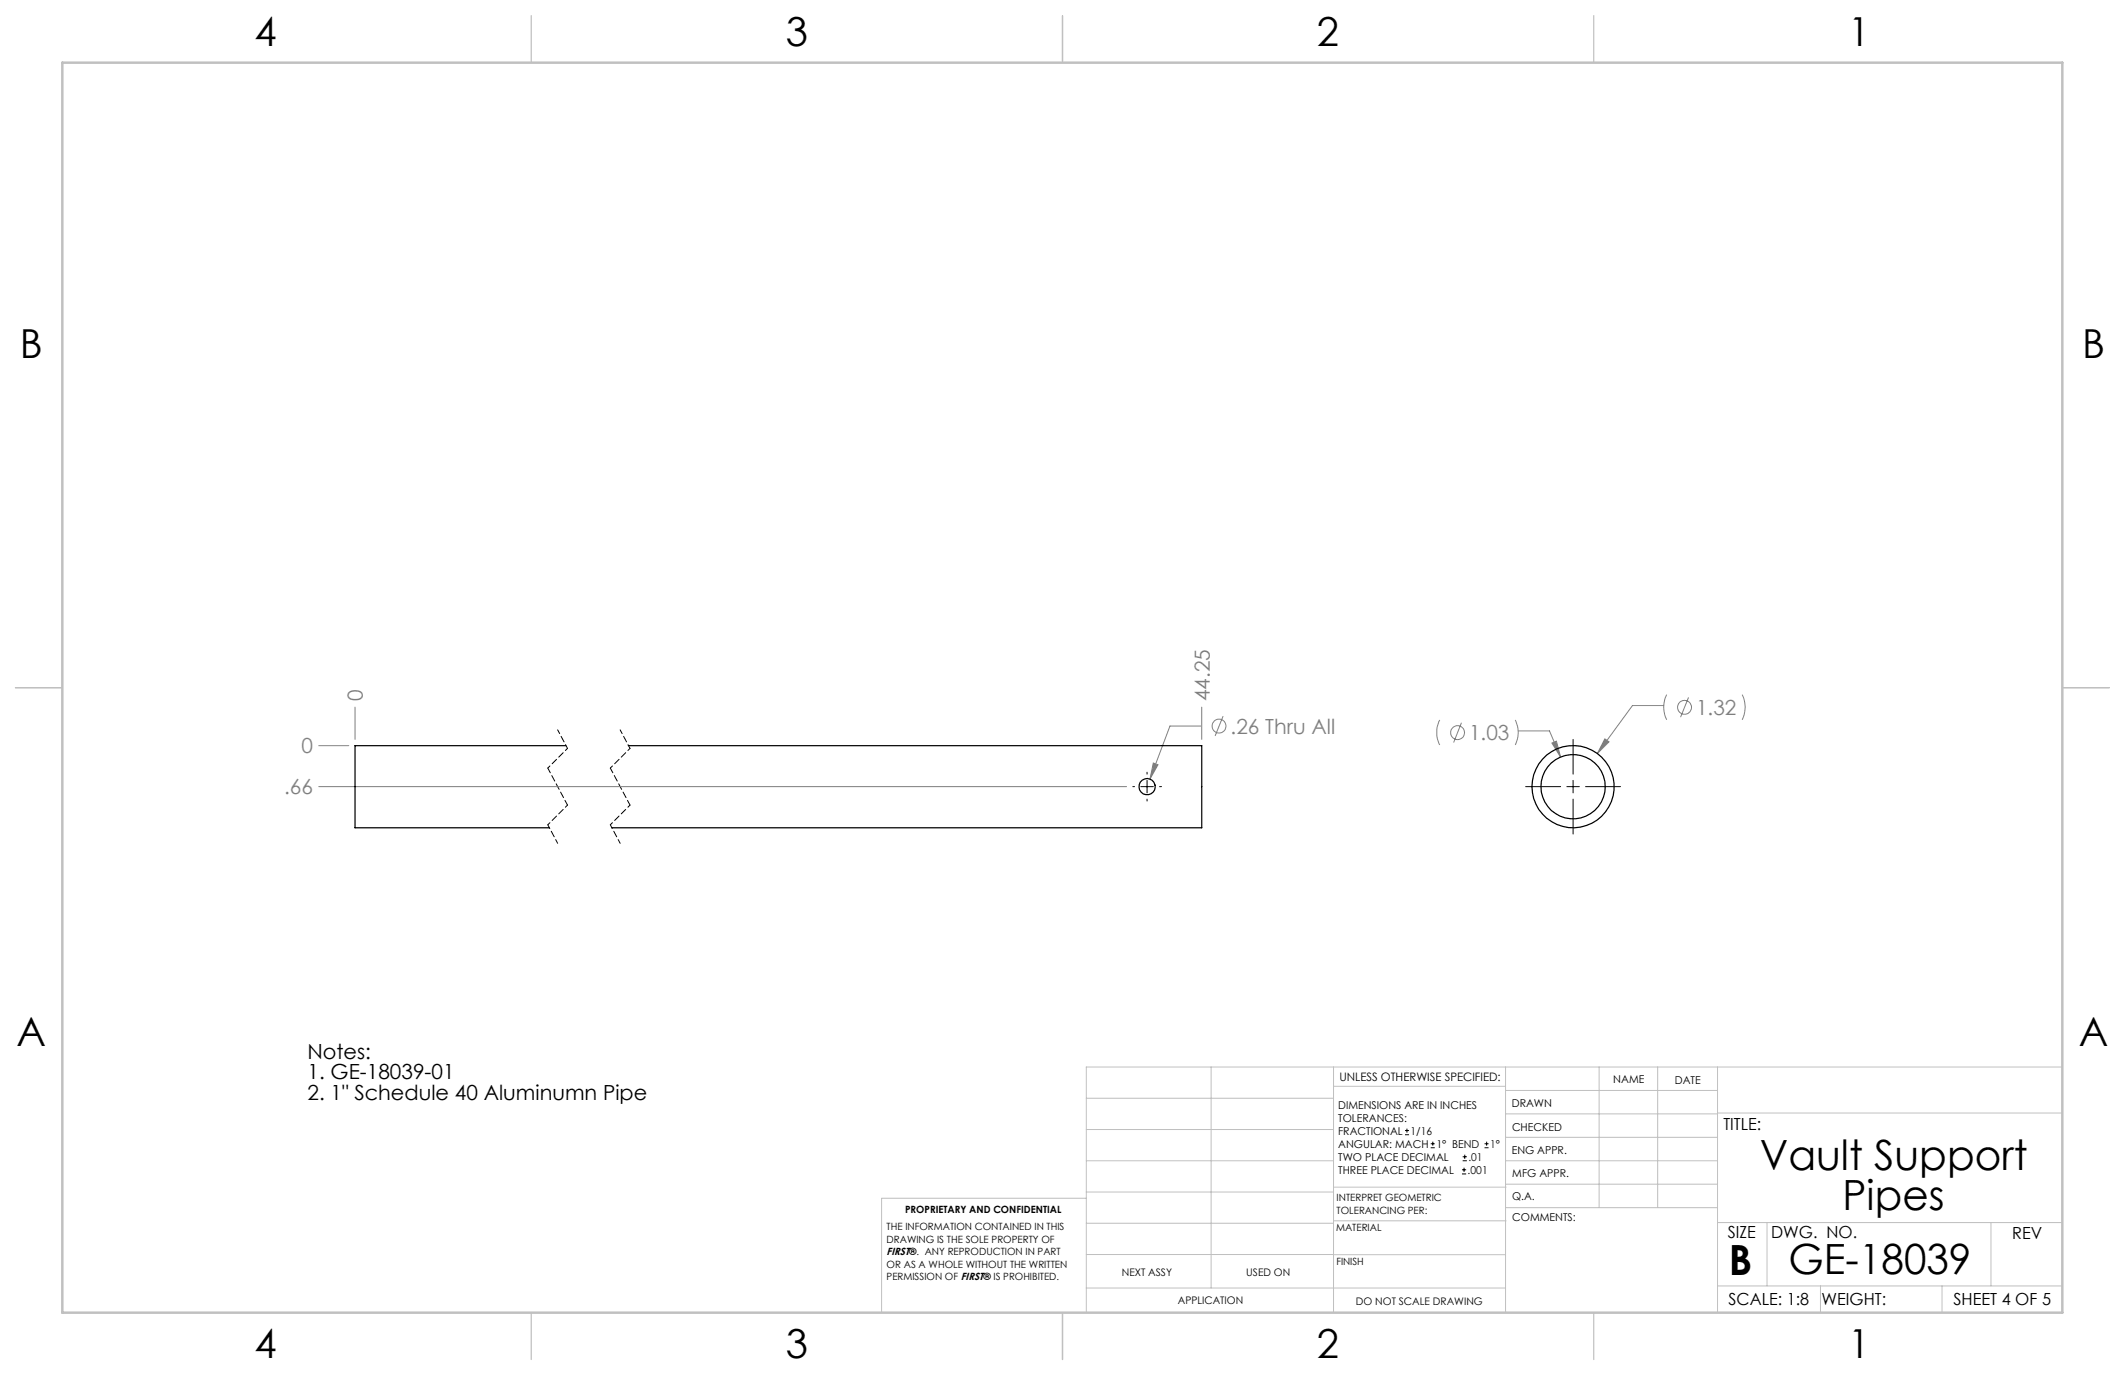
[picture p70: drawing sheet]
<svg xmlns="http://www.w3.org/2000/svg" width="432mm" height="279mm" viewBox="0 0 432 279" stroke-linecap="round" stroke-linejoin="round" font-family="sans-serif">
<defs><g id="words">
<g font-size="8.5">
<text x="357.6" y="237.7">Vault Support</text>
<text x="374.4" y="245.8">Pipes</text>
<text x="351.3" y="259">B</text>
<text x="363.4" y="258.9">GE-18039</text>
</g>
<g font-size="8.1">
<text x="51.7" y="9.3">4</text>
<text x="159.7" y="9.3">3</text>
<text x="267.6" y="9.3">2</text>
<text x="375.6" y="9.3">1</text>
<text x="4" y="72.8">B</text>
<text x="423.1" y="72.8">B</text>
<text x="3.3" y="212.5">A</text>
<text x="422.4" y="212.5">A</text>
<text x="51.7" y="276">4</text>
<text x="159.7" y="276">3</text>
<text x="267.6" y="276">2</text>
<text x="375.6" y="276">1</text>
</g>
<g font-size="4.2" fill="#808080">
<text x="73.7" y="142.5" transform="rotate(-90 73.7 142.5)">0</text>
<text x="245.8" y="142.5" transform="rotate(-90 245.8 142.5)">44.25</text>
<text x="250.1" y="149.1">.26 Thru All</text>
<text x="344.6" y="145.3">1.32</text>
<text x="61.3" y="153.1">0</text>
<text x="298.5" y="150.4">1.03</text>
<text x="57.8" y="161.4">.66</text>
</g>
<g font-size="4.2">
<text x="62.5" y="215.1">Notes:</text>
<text x="62.5" y="219.3">1. GE-18039-01</text>
<text x="62.5" y="223.5">2. 1&quot; Schedule 40 Aluminumn Pipe</text>
</g>
<g font-size="3.4">
<text x="350.2" y="229.5">TITLE:</text>
<text x="351.1" y="251.6">SIZE</text>
<text x="359.9" y="251.6">DWG. NO.</text>
<text x="408.9" y="251.7">REV</text>
<text x="351.2" y="265.2">SCALE: 1:8</text>
<text x="370.1" y="265.3">WEIGHT:</text>
<text x="396.9" y="265.2">SHEET 4 OF 5</text>
</g>
<text font-size="2.4" x="272.2" y="219.7">UNLESS OTHERWISE SPECIFIED:</text>
<g font-size="2.2">
<text x="327.8" y="220.1">NAME</text>
<text x="340.3" y="220.2">DATE</text>
<text x="271.9" y="225.3">DIMENSIONS ARE IN INCHES</text>
<text x="271.9" y="227.9">TOLERANCES:</text>
<text x="307.2" y="224.9">DRAWN</text>
<text x="271.9" y="230.6">FRACTIONAL</text>
<text x="271.9" y="233.2">ANGULAR: MACH</text>
<text x="286.6" y="230.6">1/16</text>
<text x="291.9" y="233.2">1° BEND</text>
<text x="302.8" y="233.2">1°</text>
<text x="307.3" y="229.8">CHECKED</text>
<text x="271.9" y="238.5">THREE PLACE DECIMAL</text>
<text x="271.9" y="235.9">TWO PLACE DECIMAL</text>
<text x="298.2" y="238.5">.001</text>
<text x="298.4" y="235.9">.01</text>
<text x="307.2" y="234.5">ENG APPR.</text>
<text x="307.3" y="239.2">MFG APPR.</text>
<text x="307.3" y="243.9">Q.A.</text>
<text x="307.3" y="248.1">COMMENTS:</text>
</g>
<g font-size="2.1">
<text x="180.2" y="255.1">FIRST®. ANY REPRODUCTION IN PART</text>
<text x="227.9" y="259.2">NEXT ASSY</text>
<text x="253.3" y="259.2">USED ON</text>
<text x="239.3" y="265">APPLICATION</text>
<text x="275.5" y="265.1">DO NOT SCALE DRAWING</text>
</g>
<g font-size="2">
<text x="271.6" y="244.1">INTERPRET GEOMETRIC</text>
<text x="180.2" y="250">THE INFORMATION CONTAINED IN THIS</text>
<text x="183.9" y="246.4">PROPRIETARY AND CONFIDENTIAL</text>
<text x="271.5" y="250.2">MATERIAL</text>
<text x="271.6" y="246.6">TOLERANCING PER:</text>
<text x="180.2" y="257.6">OR AS A WHOLE WITHOUT THE WRITTEN</text>
<text x="180.2" y="252.5">DRAWING IS THE SOLE PROPERTY OF</text>
<text x="271.5" y="257">FINISH</text>
<text x="180.2" y="260.1">PERMISSION OF FIRST® IS PROHIBITED.</text>
</g>
</g></defs>
<g fill="none" stroke="#c0c0c0" stroke-width=".2">
<path d="M246.1 216.8v44.9M271 216.8v49.9M305.9 216.8v49.9M324.9 216.8v28.6M336.8 216.8v28.6M349 216.8v49.9M419.1 216.8h-198.4v49.9M220.7 235.9h50.3M220.7 229.5h50.3M220.7 223.2h50.3M271 220.7h34.9M305.9 231.1h43.1"/>
<path d="M305.9 226.3h43.1M305.9 221.6h43.1M305.9 235.9h43.1M349 226.2h70.1M220.7 248.6h50.3M220.7 242.2h50.3M220.7 254.9h50.3M220.7 243.5h-41.6v23.2M271 255h34.9M271 248.1h35M271 241.2h35M305.9 240.6h43.1"/>
<path d="M306 245.4h43M349 248.4h70.1M359.1 248.4v12.9M404.6 248.4v12.9M220.7 261.7h85.2M349 261.3h70.1M369.9 261.3v5.4M394.6 261.3v5.4"/>
</g>
<path d="M108 3.2v9.5M215.9 3.2v9.5M323.8 3.2v9.5M3.1 139.7h9.6M419.1 139.7h9.5M108 266.7v9.6M215.9 266.7v9.6M323.8 266.7v9.6" fill="none" stroke="#c0c0c0" stroke-width=".25"/>
<path d="M12.7 12.7h406.4v254h-406.4z" fill="none" stroke="#c0c0c0" stroke-width=".5"/>
<g fill="none" stroke="#808080" stroke-width=".2">
<path d="M64.8 151.5h6.1M64.8 159.8h164.1M72.1 143.7v6.5M234.4 155l.9 .4-1.6 2.9zM244.1 147.5h-6.4l-4 10.8M244.2 143.7v6.5M248.5 145.5l-1.6 4M292.6 146.3a5.7 5.7 0 0 0 0 5.1M297 146.9l-1.6 4M307.9 146.3a5.7 5.7 0 0 1 0 5.1M308.5 148.5h6.4l2.2 5.3M315.3 151l1-.4 .8 3.2z"/>
<path d="M326.1 150.1l.9 .6-2.4 2.4zM338.1 143.4h-6.4l-7.1 9.7M338.7 141.1a5.7 5.7 0 0 0 0 5.2M343.1 141.7l-1.6 4M354 141.1a5.7 5.7 0 0 1 0 5.2"/>
<circle cx="247.7" cy="147.5" r="1.41"/>
<circle cx="296.2" cy="148.9" r="1.41"/>
<circle cx="342.3" cy="143.7" r="1.41"/>
</g>
<path d="M230.2 159.8h.3M231.8 159.8h2.6M233.1 156.9v.4M233.1 158.6v2.5M235.6 159.8h.4M310 159.8h7.1M318.4 159.8h2.5M319.7 150.2v7.1M319.7 158.6v2.5M322.2 159.8h7.1M233.1 162.4v.4M319.7 162.4v7.1" fill="none" stroke="#000" stroke-width=".2"/>
<path d="M113.3 148.3l2 3.8M126 148.3l2 3.8M111.3 167.6l2 3.8M124 167.6l2 3.8" fill="none" stroke="#000" stroke-width=".2" stroke-dasharray="1.3 .6" stroke-dashoffset=".4"/>
<path d="M115.3 152.1l-4 4M128 152.1l-4 4M115.3 163.6l-4 4M128 163.6l-4 4" fill="none" stroke="#000" stroke-width=".2" stroke-dasharray="1.3 .6" stroke-dashoffset=".7"/>
<path d="M111.3 156.1l4 7.5M124 156.1l4 7.5" fill="none" stroke="#000" stroke-width=".2" stroke-dasharray="1.3 .6" stroke-dashoffset=".2"/>
<path d="M234.4 155l-.7 3.3 1.6-2.9zM315.3 151l1.8 2.8-.8-3.2zM326.1 150.1l-1.5 3 2.4-2.4z" fill="#808080"/>
<g fill="none" stroke="#000" stroke-width=".25">
<path d="M115 151.5h-42.9v16.7h39.5M127.7 151.5h116.5v16.7h-119.9"/>
<circle cx="233.1" cy="159.8" r="1.65"/>
<circle cx="319.6" cy="159.9" r="8.4"/>
<circle cx="319.7" cy="159.8" r="6.5"/>
</g>
<g fill="none" stroke="#000" stroke-width=".2">
<path d="M285.5 230.6h.8M285.5 229.7h.8M285.9 229.3v.9M290.7 233.2h.8M290.7 232.4h.8M291.1 232v.8M297.1 238.5h.8M297.1 237.7h.8M297.2 235.9h.9M297.2 235.1h.9M297.5 237.3v.8M297.6 234.6v.9"/>
<path d="M301.7 233.2h.8M301.7 232.4h.8M302.1 232v.8"/>
</g>
<use href="#words"/>
</svg>
